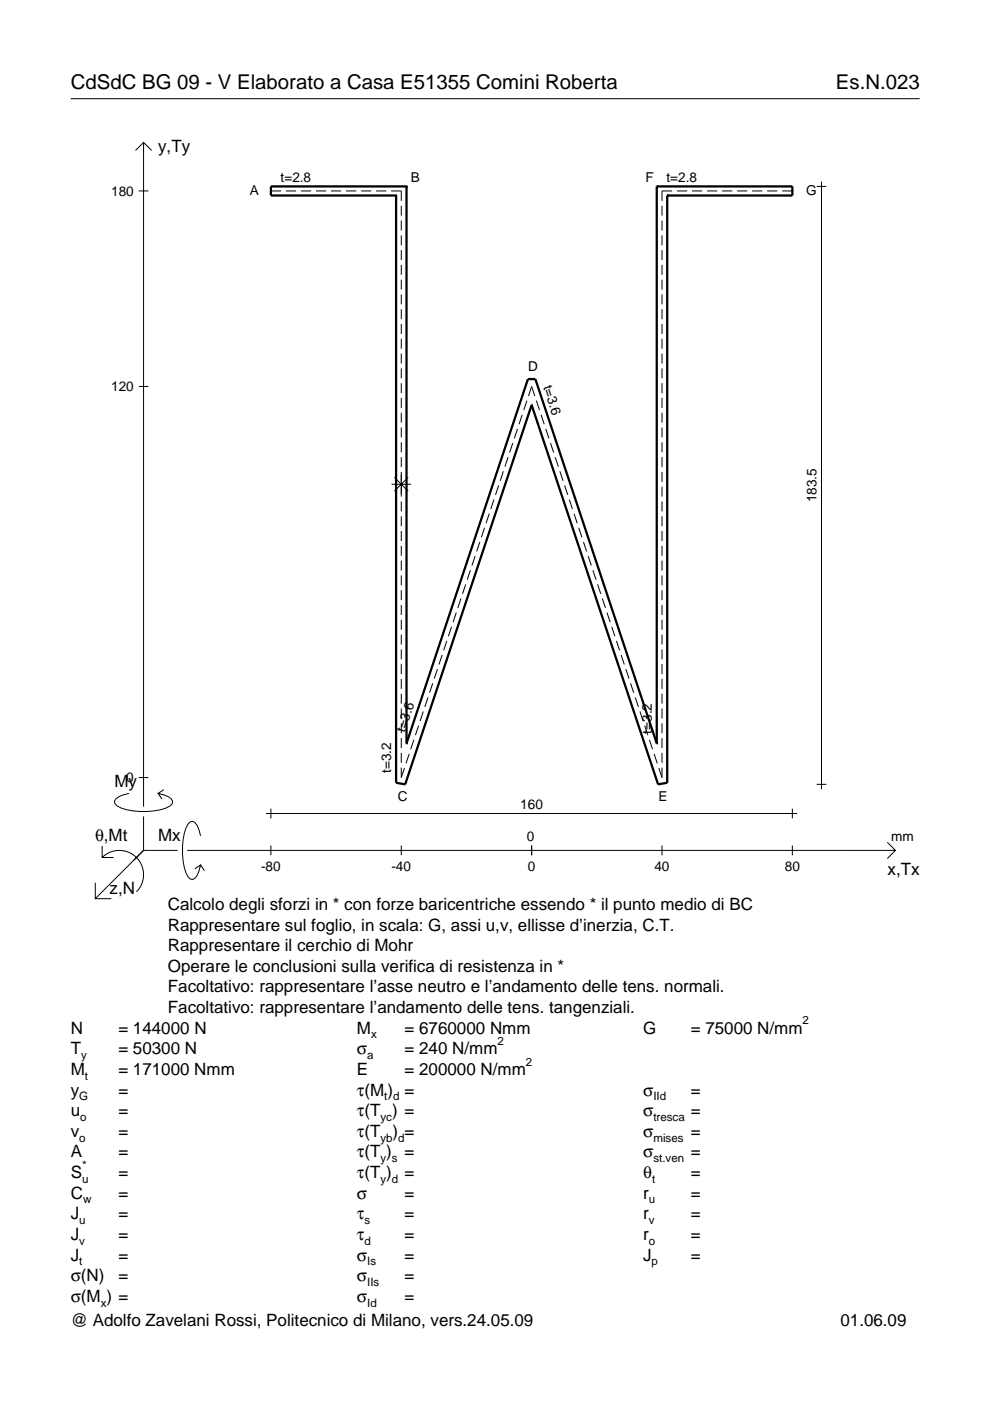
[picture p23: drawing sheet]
<svg xmlns="http://www.w3.org/2000/svg" width="210mm" height="297mm" viewBox="0 0 210 297" stroke-linecap="round" stroke-linejoin="round" font-family="sans-serif">
<defs><g id="words">
<g font-size="4.3">
<text x="15" y="18.9">CdSdC BG 09 - V Elaborato a Casa E51355 Comini Roberta</text>
<text x="177.2" y="18.9">Es.N.023</text>
</g>
<g font-size="3.6">
<text x="33.5" y="32.3">y,Ty</text>
<text x="24.3" y="166.9">My</text>
<text x="20.1" y="178.2">θ,Mt</text>
<text x="33.5" y="178.2">Mx</text>
<text x="188.2" y="185.5">x,Tx</text>
<text x="23.2" y="189.6">z,N</text>
<text x="35.6" y="192.9">Calcolo degli sforzi in * con forze baricentriche essendo * il punto medio di BC</text>
<text x="35.6" y="197.3">Rappresentare sul foglio, in scala: G, assi u,v, ellisse d’inerzia, C.T.</text>
<text x="35.6" y="201.7">Rappresentare il cerchio di Mohr</text>
<text x="35.6" y="206">Operare le conclusioni sulla verifica di resistenza in *</text>
<text x="35.6" y="210.4">Facoltativo: rappresentare l’asse neutro e l’andamento delle tens. normali.</text>
<text x="35.6" y="214.8">Facoltativo: rappresentare l’andamento delle tens. tangenziali.</text>
<text x="15" y="219.2">N</text>
<text x="25.1" y="219.2">= 144000 N</text>
<text x="75.7" y="219.2">M</text>
<text x="85.8" y="219.2">= 6760000 Nmm</text>
<text x="136.4" y="219.2">G</text>
<text x="146.5" y="219.2">= 75000 N/mm</text>
<text x="15" y="227.9">M</text>
<text x="15" y="223.5">T</text>
<text x="25.1" y="223.5">= 50300 N</text>
<text x="25.1" y="227.9">= 171000 Nmm</text>
<text x="75.7" y="223.5">σ</text>
<text x="75.7" y="227.9">E</text>
<text x="85.8" y="223.5">= 240 N/mm</text>
<text x="85.8" y="227.9">= 200000 N/mm</text>
<text x="15" y="232.3">y</text>
<text x="25.1" y="232.3">=</text>
<text x="75.7" y="232.3">τ(M ) =</text>
<text x="136.4" y="232.3">σ</text>
<text x="146.5" y="232.3">=</text>
<text x="15" y="236.7">u</text>
<text x="25.1" y="236.7">=</text>
<text x="75.7" y="236.7">τ(T ) =</text>
<text x="136.4" y="236.7">σ</text>
<text x="146.5" y="236.7">=</text>
<text x="15" y="241">v</text>
<text x="15" y="245.4">A</text>
<text x="25.1" y="241">=</text>
<text x="25.1" y="245.4">=</text>
<text x="75.7" y="245.4">τ(T )</text>
<text x="75.7" y="241">τ(T</text>
<text x="83.3" y="241">) =</text>
<text x="85.8" y="245.4">=</text>
<text x="136.4" y="241">σ</text>
<text x="136.4" y="245.4">σ</text>
<text x="146.5" y="241">=</text>
<text x="146.5" y="245.4">=</text>
<text x="15" y="249.8">S</text>
<text x="25.1" y="249.8">=</text>
<text x="75.7" y="249.8">τ(T )</text>
<text x="85.8" y="249.8">=</text>
<text x="136.4" y="249.8">θ</text>
<text x="146.5" y="249.8">=</text>
<text x="15" y="254.2">C</text>
<text x="25.1" y="254.2">=</text>
<text x="75.7" y="254.2">σ</text>
<text x="85.8" y="254.2">=</text>
<text x="136.4" y="254.2">r</text>
<text x="146.5" y="254.2">=</text>
<text x="15" y="258.5">J</text>
<text x="15" y="262.9">J</text>
<text x="25.1" y="258.5">=</text>
<text x="25.1" y="262.9">=</text>
<text x="75.7" y="258.5">τ</text>
<text x="75.7" y="262.9">τ</text>
<text x="85.8" y="258.5">=</text>
<text x="85.8" y="262.9">=</text>
<text x="136.4" y="258.5">r</text>
<text x="136.4" y="262.9">r</text>
<text x="146.5" y="258.5">=</text>
<text x="146.5" y="262.9">=</text>
<text x="15" y="267.3">J</text>
<text x="25.1" y="267.3">=</text>
<text x="75.7" y="267.3">σ</text>
<text x="85.8" y="267.3">=</text>
<text x="136.4" y="267.3">J</text>
<text x="146.5" y="267.3">=</text>
<text x="15" y="271.7">σ(N)</text>
<text x="25.1" y="271.7">=</text>
<text x="75.7" y="271.7">σ</text>
<text x="85.8" y="271.7">=</text>
<text x="15" y="281.2">@ Adolfo Zavelani Rossi, Politecnico di Milano, vers.24.05.09</text>
<text x="15" y="276">σ(M ) =</text>
<text x="75.7" y="276">σ</text>
<text x="85.8" y="276">=</text>
<text x="178.2" y="281.2">01.06.09</text>
</g>
<g font-size="2.9">
<text x="23.6" y="41.5">180</text>
<text x="53" y="41.4">A</text>
<text x="59.5" y="38.5">t=2.8</text>
<text x="87.1" y="38.6">B</text>
<text x="136.9" y="38.6">F</text>
<text x="141.3" y="38.5">t=2.8</text>
<text x="170.9" y="41.4">G</text>
<text x="23.6" y="82.9">120</text>
<text x="112" y="78.8">D</text>
<text x="115.1" y="82" transform="rotate(72 115.1 82)">t=3.6</text>
<text x="173.1" y="106.5" transform="rotate(-90 173.1 106.5)">183.5</text>
<text x="85.9" y="155.3" transform="rotate(-72 85.9 155.3)">t=3.6</text>
<text x="138.2" y="155.6" transform="rotate(-90 138.2 155.6)">t=3.2</text>
<text x="26.8" y="165.9">0</text>
<text x="82.9" y="163.9" transform="rotate(-90 82.9 163.9)">t=3.2</text>
<text x="84.3" y="169.8">C</text>
<text x="110.3" y="171.5">160</text>
<text x="139.6" y="169.8">E</text>
<text x="111.7" y="178.2">0</text>
<text x="189" y="178.2">mm</text>
<text x="55.4" y="184.7">-80</text>
<text x="83" y="184.7">-40</text>
<text x="111.9" y="184.7">0</text>
<text x="138.8" y="184.7">40</text>
<text x="166.4" y="184.7">80</text>
</g>
<g font-size="2.4">
<text x="78.7" y="220.2">x</text>
<text x="105.5" y="221.5">2</text>
<text x="170.2" y="217.2">2</text>
<text x="17.2" y="224.5">y</text>
<text x="77.9" y="224.5">a</text>
<text x="111.5" y="225.9">2</text>
<text x="16.8" y="233.3">G</text>
<text x="18" y="228.9">t</text>
<text x="81.5" y="233.3">t d</text>
<text x="138.5" y="233.3">IId</text>
<text x="17" y="237.7">o</text>
<text x="80.7" y="237.7">yc</text>
<text x="138.5" y="237.7">tresca</text>
<text x="16.8" y="242">o</text>
<text x="80.7" y="242">yb d</text>
<text x="138.5" y="242">mises</text>
<text x="17.4" y="250.8">u</text>
<text x="17.4" y="247.8">*</text>
<text x="80.7" y="246.4">y s</text>
<text x="80.7" y="250.8">y d</text>
<text x="138.2" y="250.8">t</text>
<text x="138.5" y="246.4">st.ven</text>
<text x="17.6" y="255.2">w</text>
<text x="137.6" y="255.2">u</text>
<text x="16.8" y="259.5">u</text>
<text x="16.8" y="263.9">v</text>
<text x="77.3" y="259.5">s</text>
<text x="77.3" y="263.9">d</text>
<text x="137.6" y="259.5">v</text>
<text x="137.6" y="263.9">o</text>
<text x="16.8" y="268.3">t</text>
<text x="77.9" y="268.3">Is</text>
<text x="138.2" y="268.3">p</text>
<text x="77.9" y="272.7">IIs</text>
<text x="21.4" y="277">x</text>
<text x="77.9" y="277">Id</text>
</g>
</g></defs>
<g fill="none" stroke="#000" stroke-width=".21">
<path d="M15 20.9h180M28.7 31.9l1.7-1.7 1.8 1.7M30.4 30.2v140.8M173.1 39.5h2.1M174.2 38.5v128.8M29.4 40.5h2.1M57.4 40.5h2.2M60.6 40.5h2.2M63.8 40.5h2.2M67 40.5h2.2M70.2 40.5h2.1M73.4 40.5h2.1"/>
<path d="M76.6 40.5h2.1M79.7 40.5h2.2M82.9 40.5h2.2v2.1M85.1 43.6v2.1M85.1 46.8v2.1M85.1 49.9v2.1M85.1 53v2.1M85.1 56.2v2.1M85.1 59.3v2.1M140.4 43.6v2.1M140.4 46.8v2.1M140.4 49.9v2.1"/>
<path d="M140.4 53v2.1M140.4 56.2v2.1M140.4 59.3v2.1M142.5 40.5h-2.1v2.1M143.5 40.5h2.2M146.7 40.5h2.2M149.9 40.5h2.2M153.1 40.5h2.2M156.3 40.5h2.1M159.5 40.5h2.1M162.7 40.5h2.1M165.8 40.5h2.2"/>
<path d="M85.1 62.4v2.1M85.1 65.6v2.1M85.1 68.7v2.1M85.1 71.8v2.1M85.1 75v2.1M85.1 78.1v2.1M140.4 62.4v2.1M140.4 65.6v2.1M140.4 68.7v2.1M140.4 71.8v2.1M140.4 75v2.1M140.4 78.1v2.1"/>
<path d="M29.4 81.9h2.1M85.1 81.2v2.2M85.1 84.4v2.1M85.1 87.5v2.1M85.1 90.6v2.2M85.1 93.8v2.1M85.1 96.9v2.1M106.7 99.9l-.6 2M107.7 96.9l-.6 2M108.7 93.9l-.7 2.1M109.7 90.9l-.7 2.1M110.7 87.9l-.7 2.1"/>
<path d="M111.7 84.9l-.7 2.1M112 84l.7-2.1 .7 2.1M113.7 84.9l.7 2.1M114.7 87.9l.7 2.1M115.7 90.9l.7 2.1M116.7 93.9l.7 2.1M117.7 96.9l.7 2M118.7 99.9l.7 2M140.4 81.2v2.2M140.4 84.4v2.1M140.4 87.5v2.1M140.4 90.6v2.2"/>
<path d="M140.4 93.8v2.1M140.4 96.9v2.1M83 102.7h4.1M83.6 101.2l2.9 2.9M85.1 100.1v5.2M85.1 106.3v2.1M85.1 109.5v2.1M85.1 112.6v2.1M85.1 115.7v2.1M85.1 118.9v2.1M86.5 101.2l-2.9 2.9M100.7 117.9l-.6 2"/>
<path d="M101.7 114.9l-.6 2M102.7 111.9l-.6 2M103.7 108.9l-.6 2M104.7 105.9l-.6 2M105.7 102.9l-.6 2M119.7 102.9l.7 2M120.7 105.9l.7 2M121.7 108.9l.7 2M122.7 111.9l.7 2M123.7 114.9l.7 2M124.7 117.9l.7 2M140.4 100.1v2.1"/>
<path d="M140.4 103.2v2.1M140.4 106.3v2.1M140.4 109.5v2.1M140.4 112.6v2.1M140.4 115.7v2.1M140.4 118.9v2.1M85.1 122v2.1M85.1 125.1v2.1M85.1 128.3v2.1M85.1 131.4v2.1M85.1 134.5v2.1M85.1 137.7v2.1"/>
<path d="M93.7 138.9l-.6 2M94.7 135.9l-.6 2M95.7 132.9l-.6 2M96.7 129.9l-.6 2M97.7 126.9l-.6 2M98.7 123.9l-.6 2M99.7 120.9l-.6 2M125.7 120.9l.7 2M126.7 123.9l.7 2M127.7 126.9l.7 2M128.7 129.9l.7 2M129.7 132.9l.7 2"/>
<path d="M130.7 135.9l.7 2M131.7 138.9l.7 2M140.4 122v2.1M140.4 125.1v2.1M140.4 128.3v2.1M140.4 131.4v2.1M140.4 134.5v2.1M140.4 137.7v2.1M85.1 140.8v2.1M85.1 143.9v2.2M85.1 147.1v2.1M85.1 150.2v2.1"/>
<path d="M85.1 153.4v2.1M85.1 156.5v2.1M85.1 159.6v2.1M86.8 159.8l-.7 2.1M87.7 156.9l-.6 2M88.7 153.9l-.6 2M89.7 150.9l-.6 2M90.7 147.9l-.6 2M91.7 144.9l-.6 2M92.7 141.9l-.6 2M132.7 141.9l.7 2M133.7 144.9l.7 2"/>
<path d="M134.7 147.9l.7 2M135.7 150.9l.7 2M136.7 153.9l.7 2M137.7 156.9l.7 2M138.7 159.8l.7 2.1M140.4 140.8v2.1M140.4 143.9v2.2M140.4 147.1v2.1M140.4 150.2v2.1M140.4 153.4v2.1M140.4 156.5v2.1M140.4 159.6v2.1"/>
<path d="M21.7 179.4v2.4h2.4M27.3 168.2a3.6 3.6 0 0 0-3 1.7l.1 .5a5.6 5.6 0 0 0 3.8 1.5 13.4 13.4 0 0 0 7.8-1l.5-.5 .1-.5a3.6 3.6 0 0 0-3.1-1.7l.8 1.2M29.4 164.9h2.1M30.4 173.1v7.2M34.7 167.4l-1.2 .8M42.5 177.2a3.6 3.6 0 0 0-1.7-3.1l-.5 .2a5.7 5.7 0 0 0-1.5 3.7 13.3 13.3 0 0 0 1 7.9l.5 .5 .5 .1a3.6 3.6 0 0 0 1.7-3.1l-1.2 .8M56.4 172.5h112.6M57.4 171.5v2M57.4 179.3v2M85.1 162.8v2.1l.7-2.1M85.1 179.3v2M112.7 179.3v2"/>
<path d="M140.4 162.8v2.1l-.7-2.1M140.4 179.3v2M168 171.5v2M168 179.3v2M173.1 166.3h2.1M188.1 178.6l1.7 1.7-1.7 1.7M20.2 187.2v3.3h3.4M21.7 181.8a5.1 5.1 0 0 1 7.2 0 5.1 5.1 0 0 1 0 7.3M30.4 180.3l-10.2 10.2M30.4 180.3h7.2M39.7 180.3h150.1M42.5 183.4l.8 1.2"/>
</g>
<g fill="none" stroke="#000" stroke-width=".48">
<path d="M86.2 39.5h.1M86.2 39.5h-28.8v2h26.6M86.2 39.5v118.1M139.2 39.5h.1M139.2 39.5h28.8v2h-26.5M139.2 39.5v118.1M84 41.5h.1M84 41.5v124.5l1.9 .3 26.8-80.4M141.5 41.5h.1M141.5 41.5v124.5l-2 .3-26.8-80.4M112.7 85.9h.1M86.2 157.6h.1"/>
<path d="M86.2 157.6l25.7-77.2h1.6l25.7 77.2M139.2 157.6h.1"/>
</g>
<use href="#words"/>
</svg>
